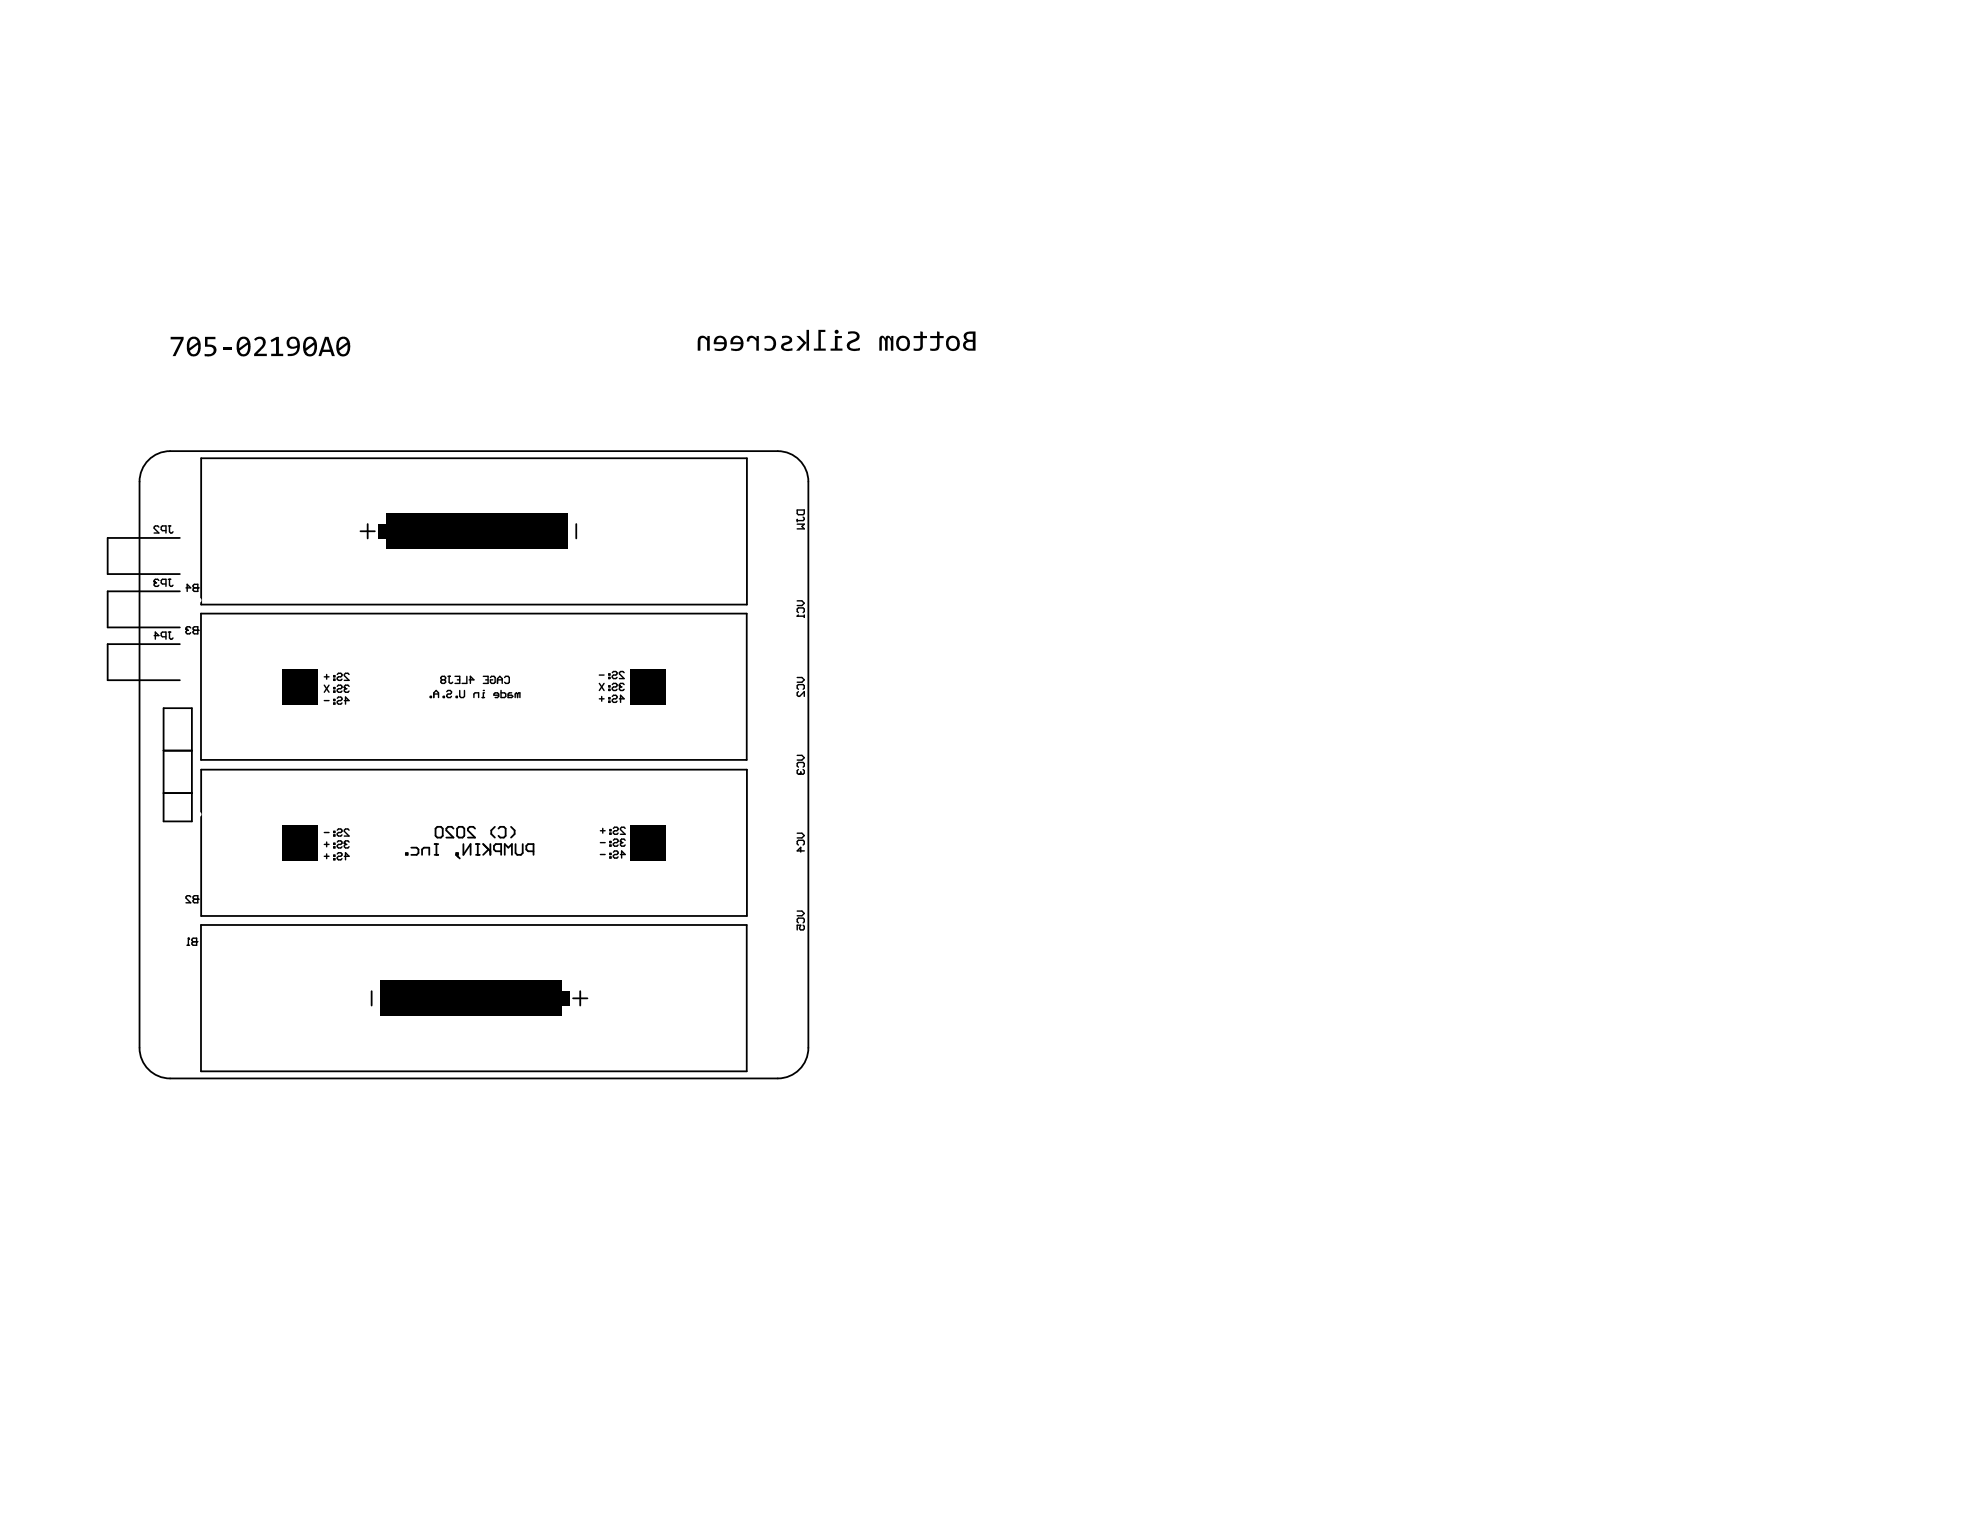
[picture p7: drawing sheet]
<svg xmlns="http://www.w3.org/2000/svg" width="279mm" height="216mm" viewBox="0 0 279 216" stroke-linecap="round" stroke-linejoin="round" font-family="sans-serif">
<g fill="none" stroke="#000" stroke-width=".25">
<path d="M20.7 65.2a4.3 4.3 0 0 1 3.3-1.5h85.8a4.3 4.3 0 0 1 4.3 4.3v79.9a4.3 4.3 0 0 1-4.3 4.3h-85.8a4.3 4.3 0 0 1-4.3-4.3v-79.9a4.3 4.3 0 0 1 1-2.8zM25.4 75.9h-10.2v5.1h10.2M28.4 64.7h77v20.6h-77zM50.9 75h2M51.9 73.9v2.1M81.3 73.9v2.1M23.1 99.9h4v16h-4zM25.4 83.4h-10.2v5.1h10.2M25.4 90.9h-10.2v5.1h10.2M28.4 86.6h77v20.6h-77zM23.1 111.9h4M23.1 105.9h4"/>
<path d="M28.4 108.6h77v20.7h-77zM58 119.6h.8l.3 .3v.5l-.3 .2h-.8M61.3 119.1h.5M61.5 116.9l.2-.2h.5l.3 .2v1l-.3 .3h-.5l-.2-.3zM61.6 119.1v1.5M64 116.9l-.3-.2h-.5l-.2 .2v.3l1 1h-1M64.5 116.9l.3-.2h.5l.2 .2v1l-.2 .3h-.5l-.3-.3zM65.4 119.1v1.5l1-1.5v1.5M67 116.9l-.2-.2h-.5l-.3 .2v.3l1 1h-1M67.2 119.1h.5M67.4 119.1v1.5M68.2 119.1l1 1"/>
<path d="M68.9 119.9l-.7 .7M69.2 119.1v1.5M69.8 116.7l-.5 .5v.5l.5 .5M70.3 116.9l.3-.2h.5l.3 .2v1l-.3 .3h-.5l-.3-.3M72.1 116.7l.5 .5v.5l-.5 .5M72.7 119.1v1.3l.3 .2h.5l.3-.2v-1.3M28.4 130.5h77v20.7h-77zM52.4 139.9v2M57.3 120.4h.2v.2h-.2zM59.6 120.6v-.7l.2-.3h.8v1M61.3 120.6h.5M64.4 120.4h.2v.2h-.2z"/>
<path d="M64.4 120.6l.5 .5M67.2 120.6h.5M70.7 120.1h-.7l-.3-.2v-.5l.3-.3h.7v1.5M71.2 120.6v-1.5l.5 .5 .5-.5v1.5M75.3 120.1h-.8l-.2-.2v-.5l.2-.3h.8v1.5M81.9 139.9v2M80.9 140.9h2"/>
</g>
<g fill="#000">
<path d="M53.4 73.9h1v2.1h-1z" fill-rule="evenodd"/>
<path d="M54.4 72.4h25.7v5.1h-25.7z" fill-rule="evenodd"/>
<path d="M39.8 94.4h5v5h-5z" fill-rule="evenodd"/>
<path d="M89 94.4h5v5h-5z" fill-rule="evenodd"/>
<path d="M39.8 116.4h5v5h-5z" fill-rule="evenodd"/>
<path d="M53.7 138.3h25.6v5.1h-25.6z" fill-rule="evenodd"/>
<path d="M79.3 139.9h1.1v2h-1.1z" fill-rule="evenodd"/>
<path d="M89 116.4h5v5h-5z" fill-rule="evenodd"/>
</g>
<g fill="none" stroke="#000" stroke-width=".2">
<path d="M22.4 74.4l-.1-.2h-.4l-.1 .2v.1l.6 .7h-.6M23.4 74.9h-.5l-.1-.2v-.3l.1-.2h.5v1M23.8 74.2h.3M23.9 74.2v.8l.2 .2h.1l.2-.2M112.5 72h1v.5l-.2 .1h-.6l-.2-.1zM112.5 73.3v.3M112.5 74h1l-.3 .3 .3 .3h-1M113.3 73l.2 .1v.2l-.2 .2h-.8M21.8 82.1h.1M21.8 89.7h.6l-.5-.5v1M21.8 82.1l.1 .1M21.9 82.2l-.1 .2v.2l.1 .1h.4l.1-.1"/>
<path d="M21.9 82.2h.2M22.4 81.9l-.1-.2h-.4l-.1 .2v.2M23.4 82.4h-.5l-.1-.2v-.3l.1-.2h.5v1M23.4 89.9h-.5l-.1-.2v-.3l.1-.2h.5v1M23.8 89.2h.3M23.8 81.7h.3M23.9 81.7v.9l.2 .1h.1l.2-.1M23.9 89.2v.8l.2 .2h.1l.2-.2M26.2 88.8h.1M26.2 88.8l.2 .1M26.2 83h.7l-.5-.5v1M26.4 88.9l-.2 .2v.2l.2 .1h.3l.2-.1"/>
<path d="M26.4 88.9h.2M26.9 88.6l-.2-.2h-.3l-.2 .2v.2M27.2 82.6l.2-.1h.5v1h-.5l-.2-.2v-.2l.2-.1-.2-.2zM27.2 88.6l.2-.2h.5v1h-.5l-.2-.1v-.2l.2-.2-.2-.1zM27.4 88.9h.5M27.4 83h.5M27.9 88.9h.1M27.9 83h.1M45.8 95.5h.6M45.8 96.7l.6 1M45.8 98.9h.6M46.1 95.2v.6"/>
<path d="M46.4 96.7l-.6 1M47.1 95.8h.2v.2h-.2zM47.1 95.3h.2v.2h-.2zM47.1 97h.2v.2h-.2zM47.1 97.5h.2v.2h-.2zM47.1 98.7h.2v.2h-.2zM47.1 99.2h.2v.2h-.2zM47.6 95.2l.2-.2h.3l.2 .2v.1l-.2 .2h-.3l-.2 .2v.1l.2 .2h.3l.2-.2M47.6 96.9l.2-.2h.3l.2 .2v.1l-.2 .2h-.3l-.2 .2v.1l.2 .2h.3l.2-.2M47.6 98.5l.2-.1h.3l.2 .1v.2l-.2 .2h-.3l-.2 .1v.2l.2 .2h.3l.2-.2M48.6 97h.1M48.6 97l.2 .2"/>
<path d="M48.6 98.9h.7l-.5-.5v1M48.8 97.2l-.2 .2v.1l.2 .2h.3l.2-.2M48.8 97.2h.1M49.3 95.2l-.2-.2h-.3l-.2 .2v.1l.7 .7h-.7M49.3 96.9l-.2-.2h-.3l-.2 .2v.1M60.7 98.3h.2v.1h-.2zM61.2 97.9h.7M61.2 98.4v-.6l.3-.4 .4 .4v.6M62.4 95.9l-.2-.1v-.2l.2-.2h.3l.2 .2v.2l-.2 .1M62.4 95.9l-.2 .2v.2l.2 .1h.3l.2-.1v-.2l-.2-.2M62.4 95.9h.3M62.5 98.3h.2v.1h-.2z"/>
<path d="M63 97.6l.2-.2h.3l.2 .2v.2l-.2 .1h-.3l-.2 .2v.2l.2 .1h.3l.2-.1M63.2 95.4h.3M63.4 95.4v.9l.1 .1h.2l.2-.1M64.2 95.4h.7v1h-.7M64.4 98.3h.1v.1h-.1zM64.5 95.9h.4M64.9 97.4v.9l.1 .1h.4l.1-.1v-.9M65.9 95.4v1h-.7M66.2 95.9h.7l-.5-.5v1M66.9 98.4v-.5l.1-.1h.5v.6M68 98.4h.4M68.2 97.4h.1"/>
<path d="M68.2 95.4h.7v1h-.7M68.4 97.8h-.2v.6M68.5 95.9h.4M69.2 95.6l.2-.2h.3l.2 .2v.7l-.2 .1h-.3l-.2-.1v-.4h.3M70.2 96.4v-.6l.3-.4 .4 .4v.6M70.2 95.9h.7M70.4 98.1h-.7v-.2l.2-.1h.3l.2 .1v.4l-.2 .1h-.3M70.7 97.4v1h.5l.2-.1v-.4l-.2-.1h-.5M71.2 95.6l.2-.2h.3l.2 .2v.7l-.2 .1h-.3l-.2-.1M72.2 97.8h-.3l-.2 .1v.5h.5l.2-.1-.2-.2h-.5M73 97.9l-.1-.1-.2 .1v.5M73 97.9l.2-.1h.2v.6"/>
<path d="M73 97.9v.5M84.6 95.3h.6M84.6 96.4l.6 1M84.6 98.6h.6M84.9 98.3v.6M85.2 96.4l-.6 1M85.9 95.6h.2v.2h-.2zM85.9 95.1h.2v.2h-.2zM85.9 96.8h.2v.1h-.2zM85.9 97.3h.2v.1h-.2zM85.9 98.4h.2v.2h-.2zM85.9 98.9h.2v.2h-.2z"/>
<path d="M86.4 98.3l.2-.2h.3l.2 .2v.1l-.2 .2h-.3l-.2 .2v.1l.2 .2h.3l.2-.2M86.4 96.6l.2-.2h.3l.2 .2v.2l-.2 .1h-.3l-.2 .2v.2l.2 .1h.3l.2-.1M86.4 94.9l.2-.1h.3l.2 .1v.2l-.2 .2h-.3l-.2 .1v.2l.2 .2h.3l.2-.2M87.4 96.8h.1M87.4 96.8l.2 .1M87.4 98.6h.7l-.5-.5v1M87.6 96.9l-.2 .2v.2l.2 .1h.3l.2-.1M87.6 96.9h.1M88.1 96.6l-.2-.2h-.3l-.2 .2v.2M88.1 94.9l-.2-.1h-.3l-.2 .1v.2l.7 .7h-.7M112.5 86.9h.1M112.5 95.6h.7l.3 .3-.3 .4h-.7"/>
<path d="M112.5 84.8h.7l.3 .3-.3 .4h-.7M112.5 86.9h1M112.7 86.4l-.2-.1v-.4l.2-.1h.6l.2 .1v.4l-.2 .1M112.7 97.3l-.2-.2v-.3l.2-.2h.6l.2 .2v.3l-.2 .2M112.7 97.6l-.2 .2v.3l.2 .2h.1l.7-.7v.7M112.7 86.8l-.2 .1M113.5 86.8v.3M45.8 117.5h.6M45.8 119.2h.6M46.1 118.8v.7M47.1 117.3h.2v.2h-.2zM47.1 117.8h.2v.2h-.2z"/>
<path d="M47.1 119h.2v.2h-.2zM47.1 119.5h.2v.2h-.2zM47.6 117.1l.2-.1h.3l.2 .1v.2l-.2 .2h-.3l-.2 .1v.2l.2 .2h.3l.2-.2M47.6 118.8l.2-.1h.3l.2 .1v.2l-.2 .2h-.3l-.2 .1v.2l.2 .2h.3l.2-.2M48.6 119h.1M48.6 119l.2 .2M48.8 119.2l-.2 .1v.2l.2 .2h.3l.2-.2M48.8 119.2h.1M49.3 117.1l-.2-.1h-.3l-.2 .1v.2l.7 .7h-.7M49.3 118.8l-.2-.1h-.3l-.2 .1v.2M84.7 117.2h.7M84.7 118.9h.7"/>
<path d="M85.1 116.9v.7M86.1 117.6h.1v.1h-.1zM86.1 117.1h.1v.1h-.1zM86.1 118.7h.1v.2h-.1zM86.1 119.2h.1v.2h-.1zM86.6 116.9l.1-.2h.4l.1 .2v.2l-.1 .1h-.4l-.1 .2v.2l.1 .1h.4l.1-.1M86.6 118.6l.1-.2h.4l.1 .2v.1l-.1 .2h-.4l-.1 .2v.1l.1 .2h.4l.1-.2M87.6 118.7h.1M87.6 118.7l.1 .2M87.7 118.9l-.1 .2v.1l.1 .2h.4l.1-.2M87.7 118.9h.2M88.2 116.9l-.1-.2h-.4l-.1 .2v.2l.6 .6h-.6"/>
<path d="M88.2 118.6l-.1-.2h-.4l-.1 .2v.1M112.5 117.6h.7l.3 .3-.3 .3h-.7M112.5 106.6h.7l.3 .3-.3 .4h-.7M112.7 108.3l-.2-.2v-.3l.2-.2h.6l.2 .2v.3l-.2 .2M112.7 108.6l-.2 .2v.3l.2 .2h.1M112.7 119.2l-.2-.1v-.4l.2-.1h.6l.2 .1v.4l-.2 .1M112.8 109.3h.1M113 108.9v.2M113 109.1l-.2 .2M113.3 108.6l.2 .2v.3l-.2 .2h-.1l-.2-.2M26.4 133.4h.3M26.6 132.4h.1"/>
<path d="M26.6 132.4v1M26.6 132.4l.1 .2M26.9 126.6l-.2-.2h-.3l-.2 .2v.1l.7 .7h-.7M27.1 132.6l.1-.2h.5v1h-.5l-.1-.2v-.1l.1-.2-.1-.2zM27.2 126.6l.2-.2h.5v1h-.5l-.2-.2v-.1l.2-.2-.2-.2zM27.2 132.9h.5M27.4 126.9h.5M27.7 132.9h.1M27.9 126.9h.1M45.8 120.8h.6M46.1 120.5v.7M47.1 120.7h.2v.1h-.2z"/>
<path d="M47.1 121.2h.2v.1h-.2zM47.6 120.5l.2-.2h.3l.2 .2v.2l-.2 .1h-.3l-.2 .2v.2l.2 .1h.3l.2-.1M48.6 120.8h.7l-.5-.5v1M84.7 120.6h.7M86.1 120.4h.1v.2h-.1zM86.1 120.9h.1v.2h-.1zM86.6 120.3l.1-.2h.4l.1 .2v.1l-.1 .2h-.4l-.1 .2v.1l.1 .2h.4l.1-.2M87.6 120.6h.6l-.5-.5v1M112.5 128.6h.7l.3 .3-.3 .3h-.7M112.7 130.2l-.2-.1v-.4l.2-.1h.6l.2 .1v.4l-.2 .1M113.3 130.6l.2 .1v.4l-.2 .1h-.3l-.2-.1 .2-.5h-.5v.6M113.5 120.1h-1l.5-.5v.6"/>
</g>
<g fill="#000">
<path d="M98.6 47.6a.77 .77 0 0 1 1.2 .1v-.3h.4v2.1h-.4v-1.4l-.2-.2a.41 .41 0 0 0-.5-.2 .41 .41 0 0 0-.3 .5v1.3h-.3v-1.4zM105.6 47.5a.84 .84 0 0 1 1.2 .3v-.4h.3v2.1h-.4v-1.4l-.2-.1a.42 .42 0 0 0-.5-.3 .42 .42 0 0 0-.3 .5h-.3zM107.9 47.5l.4-.1 .6 .1a1.1 1.1 0 0 1 .5 1.5 1.1 1.1 0 0 1-1.5 .4v-.3a.79 .79 0 0 0 1-.1 .79 .79 0 0 0 0-1.1 .79 .79 0 0 0-1-.1zM110.4 47.4h.4a.69 .69 0 0 1 .7 .1 .69 .69 0 0 1 .3 .7l-.4 .3-.5 .2a.3 .3 0 0 0-.3 .4 .3 .3 0 0 0 .4 .1l.8-.1v.4h-1.1a.59 .59 0 0 1-.5-.7 .59 .59 0 0 1 .7-.5l.2-.1a.31 .31 0 0 0 .3-.3 .31 .31 0 0 0-.4-.2l-.6 .1zM112.4 47.4h.5l.9 1v-1.9h.4v3h-.4v-1.1l-1 1.1h-.5l1-1.1zM115.5 46.5h1v.4h-.7v2.3h.7v.3h-1.7v-.3h.7zM119.7 46.8l.6-.1a.75 .75 0 0 1 .9 .4 .75 .75 0 0 1-.2 .9l-.8 .4a.42 .42 0 0 0-.3 .6 .42 .42 0 0 0 .6 .2l.8-.1v.3l-.6 .1h-.6a.73 .73 0 0 1-.6-.8 .73 .73 0 0 1 .7-.7l.4-.2a.42 .42 0 0 0 .3-.5 .42 .42 0 0 0-.6-.2l-.6 .1zM124.2 47.5a.44 .44 0 0 1 .5-.1 .44 .44 0 0 1 .2 .4 .41 .41 0 0 1 .5-.4 .41 .41 0 0 1 .4 .4v-.4h.3v2.1h-.4v-1.4l-.1-.2a.18 .18 0 0 0-.1-.2 .18 .18 0 0 0-.2 .1l-.1 1.7h-.3v-1.4l-.2-.3a.15 .15 0 0 0-.2-.1 .15 .15 0 0 0-.1 .2v1.6h-.3v-1.7zM128.9 47.4h1v-.7l.3 .1v.6h.6v.3h-.6v1.1a.78 .78 0 0 1-1 .7h-.3v-.3h.2a.51 .51 0 0 0 .8-.4v-1.1h-1zM131.3 47.4h.9v-.7l.4 .1v.6h.6v.3h-.6v1.1a.84 .84 0 0 1-1.2 .7h-.1v-.3h.1a.54 .54 0 0 0 .8-.4v-1.1h-.9z"/>
<path d="M101.2 47.8a.56 .56 0 0 1 .7-.1 .56 .56 0 0 1 .3 .6h-1.1zM101 47.6l-.2 .3-.1 .7h1.5a.8 .8 0 0 1-1.2 .6l-.2-.1v.3l.5 .1a1.03 1.03 0 0 0 1.1-.3 1.03 1.03 0 0 0 .1-1.1 .96 .96 0 0 0-1.5-.5z"/>
<path d="M103.6 47.8a.56 .56 0 0 1 .6-.1 .56 .56 0 0 1 .3 .6h-1.1zM103.2 47.7l-.1 .4v.5h1.4a.8 .8 0 0 1-1.2 .6l-.1-.1v.3l.4 .1a1.07 1.07 0 0 0 1.2-.4 1.07 1.07 0 0 0-.1-1.3 .92 .92 0 0 0-1.5-.1z"/>
<path d="M117.8 46.8a.28 .28 0 0 0 .5 0 .28 .28 0 0 0-.5 0zM117.8 47.4v1.8h-.6v.3h1.7v-.3h-.7v-1.5h.6v-.3z"/>
<path d="M126.9 47.9l.4-.2a.56 .56 0 0 1 .7 .5v.3a.68 .68 0 0 1-.4 .7 .61 .61 0 0 1-.8-.6zM126.7 47.7h-.1a1.09 1.09 0 0 0 0 1.4 1.09 1.09 0 0 0 1.3 .3 1.1 1.1 0 0 0 .4-1.4 1.1 1.1 0 0 0-1.5-.5z"/>
<path d="M134.1 47.8l.2-.1a.56 .56 0 0 1 .7 .5l.1 .3a.74 .74 0 0 1-.4 .7 .6 .6 0 0 1-.8-.6v-.4zM133.7 47.7a1.1 1.1 0 0 0 0 1.4 1.1 1.1 0 0 0 1.2 .3 1.09 1.09 0 0 0 .4-1.4 1.09 1.09 0 0 0-1.4-.4z"/>
<path d="M136.5 47.2l.2-.1h.6v.8h-.5a.44 .44 0 0 1-.4-.2 .44 .44 0 0 1 .1-.5zM136.3 48.4l.4-.2h.6v1h-.5a.48 .48 0 0 1-.5-.2 .48 .48 0 0 1 0-.6zM136.1 47.1a.62 .62 0 0 0 .3 .9l-.4 .3a.83 .83 0 0 0 .1 .9 .83 .83 0 0 0 .8 .3h.8v-2.7h-1.2z"/>
</g>
<g fill="#fff">
<circle cx="28.1" cy="114.9" r=".36"/>
<circle cx="26.1" cy="96.9" r=".36"/>
<circle cx="20.8" cy="106.9" r=".36"/>
<circle cx="67" cy="79.7" r=".36"/>
<circle cx="28.1" cy="84.7" r=".36"/>
<circle cx="28.1" cy="129.9" r=".36"/>
</g>
<g fill="#000">
<path d="M24.1 47.5h1.8v.4l-1.1 2.4h-.4l1.1-2.4h-1.4zM28.9 47.5h1.5v.4h-1.1v.7l.7 .1a.83 .83 0 0 1 .5 1 .83 .83 0 0 1-.9 .6h-.7v-.4l.6 .1a.54 .54 0 0 0 .7-.6 .54 .54 0 0 0-.8-.5h-.5zM31.4 49h1.3v.3h-1.3zM35.9 47.8a.89 .89 0 0 1 1.4-.1 .89 .89 0 0 1-.2 1.4l-.8 .8h1.4v.4h-1.8v-.4l1-1 .2-.5a.55 .55 0 0 0-.4-.6 .55 .55 0 0 0-.6 .3zM38.2 48l.8-.5h.4v2.4h.6v.4h-1.7v-.4h.7v-2l-.7 .4z"/>
<path d="M26.9 48l-.2 .4v.7l1.2-.8a.53 .53 0 0 0-.4-.5 .53 .53 0 0 0-.6 .2zM26.8 49.5l.1 .2a.59 .59 0 0 0 .7 .2 .59 .59 0 0 0 .3-.7v-.6zM26.6 47.8a.97 .97 0 0 1 1.2-.2 .97 .97 0 0 1 .5 1.1v.3a1.02 1.02 0 0 1-.4 1.1 1.02 1.02 0 0 1-1.2 0l-.2-.3-.1-.5v-.9z"/>
<path d="M34 48l-.2 .5-.1 .6 1.2-.8v-.1a.54 .54 0 0 0-.9-.2zM33.8 49.5l.1 .2a.47 .47 0 0 0 .5 .3l.2-.1 .3-.2 .1-.5v-.6zM33.7 47.8a.95 .95 0 0 1 1.1-.2 .95 .95 0 0 1 .5 1v.9a.96 .96 0 0 1-1.1 .8 .96 .96 0 0 1-.8-1.1v-.9z"/>
<path d="M40.9 48l-.1 .4a.45 .45 0 0 0 .5 .5h.2a.41 .41 0 0 0 .4-.2 .41 .41 0 0 0 0-.5l-.1-.2a.53 .53 0 0 0-.7-.2zM40.7 47.8l.1-.1a.98 .98 0 0 1 1.1-.1 .98 .98 0 0 1 .4 1v.2a1.3 1.3 0 0 1-1.5 1.5h-.2v-.4h.6l.4-.2 .3-.3v-.4l-.4 .2a.84 .84 0 0 1-1-.4 .84 .84 0 0 1 .2-1z"/>
<path d="M43.3 48l-.1 .4-.1 .7 1.2-.8-.4-.5h-.3zM43.2 49.5a.57 .57 0 0 0 .7 .5 .57 .57 0 0 0 .4-.7l.1-.7zM43.1 47.8a.95 .95 0 0 1 1.1-.2 .95 .95 0 0 1 .5 1v.8a.96 .96 0 0 1-1.1 .9 .96 .96 0 0 1-.8-1.1v-.7z"/>
<path d="M46.1 47.9l-.5 1.4h.9zM45.9 47.5h.5l.8 2.8h-.4l-.2-.6h-1.1l-.2 .6h-.4z"/>
<path d="M48 48l-.2 .5v.6l1.1-.9a.52 .52 0 0 0-.3-.4 .52 .52 0 0 0-.6 .2zM47.9 49.5v.1a.57 .57 0 0 0 .7 .4 .57 .57 0 0 0 .4-.7v-.7zM47.8 47.8a.96 .96 0 0 1 1.1-.2 .96 .96 0 0 1 .5 1.1v.7a.97 .97 0 0 1-1.1 .9 .97 .97 0 0 1-.8-1.1v-.9z"/>
</g>
</svg>
